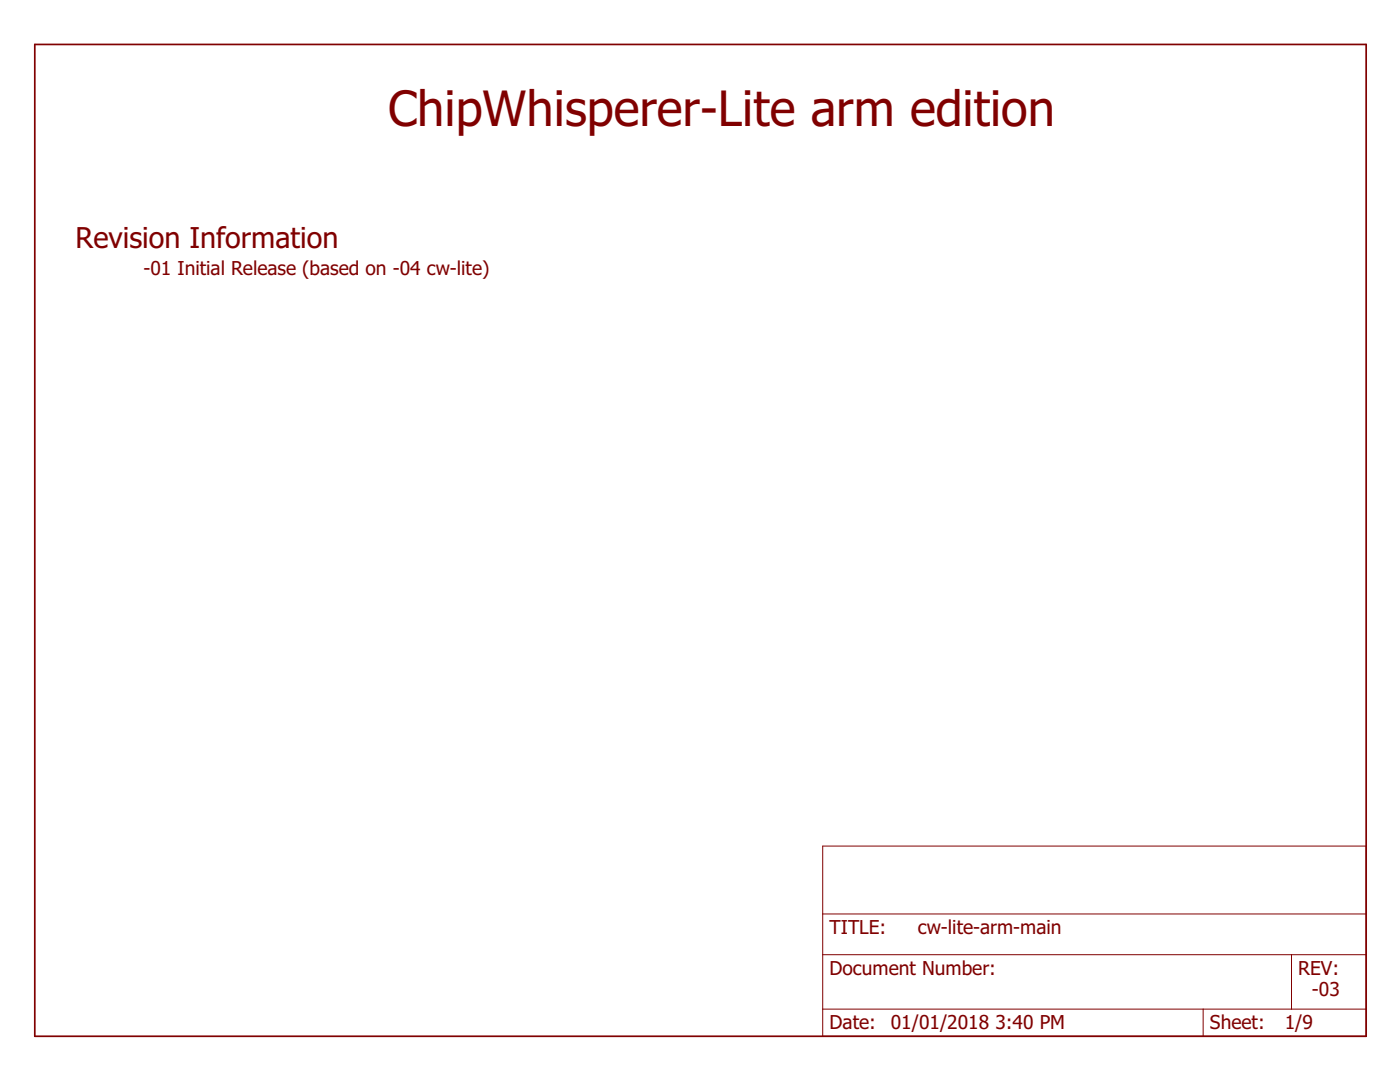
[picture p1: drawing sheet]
<svg xmlns="http://www.w3.org/2000/svg" width="279mm" height="216mm" viewBox="0 0 279 216" stroke-linecap="round" stroke-linejoin="round" font-family="sans-serif">
<defs><g id="words">
<text font-size="9.7" fill="#800000" x="77.4" y="25.1">ChipWhisperer-Lite arm edition</text>
<text font-size="5.7" fill="#800000" x="15.1" y="49.5">Revision Information</text>
<g font-size="3.8" fill="#800000">
<text x="28.6" y="55">-01 Initial Release (based on -04 cw-lite)</text>
<text x="165.6" y="186.4">TITLE:</text>
<text x="183.2" y="186.4">cw-lite-arm-main</text>
<text x="165.6" y="194.6">Document Number:</text>
<text x="259.1" y="194.6">REV:</text>
<text x="261.8" y="198.6">-03</text>
<text x="165.6" y="205.4">Date:</text>
<text x="177.8" y="205.4">01/01/2018</text>
<text x="198.6" y="205.4">3:40 PM</text>
<text x="241.5" y="205.4">Sheet:</text>
<text x="256.4" y="205.4">1/9</text>
</g>
</g></defs>
<path d="M6.9 8.9h265.7v197.9h-265.7z" fill="none" stroke="#800000" stroke-width=".34"/>
<path d="M164.2 168.8h108.4v38h-108.4zM164.2 190.5h108.4M164.2 182.4h108.4M257.7 190.5v10.9M164.2 201.4h108.4M240.1 201.4v5.4" fill="none" stroke="#800000" stroke-width=".2"/>
<use href="#words"/>
</svg>
